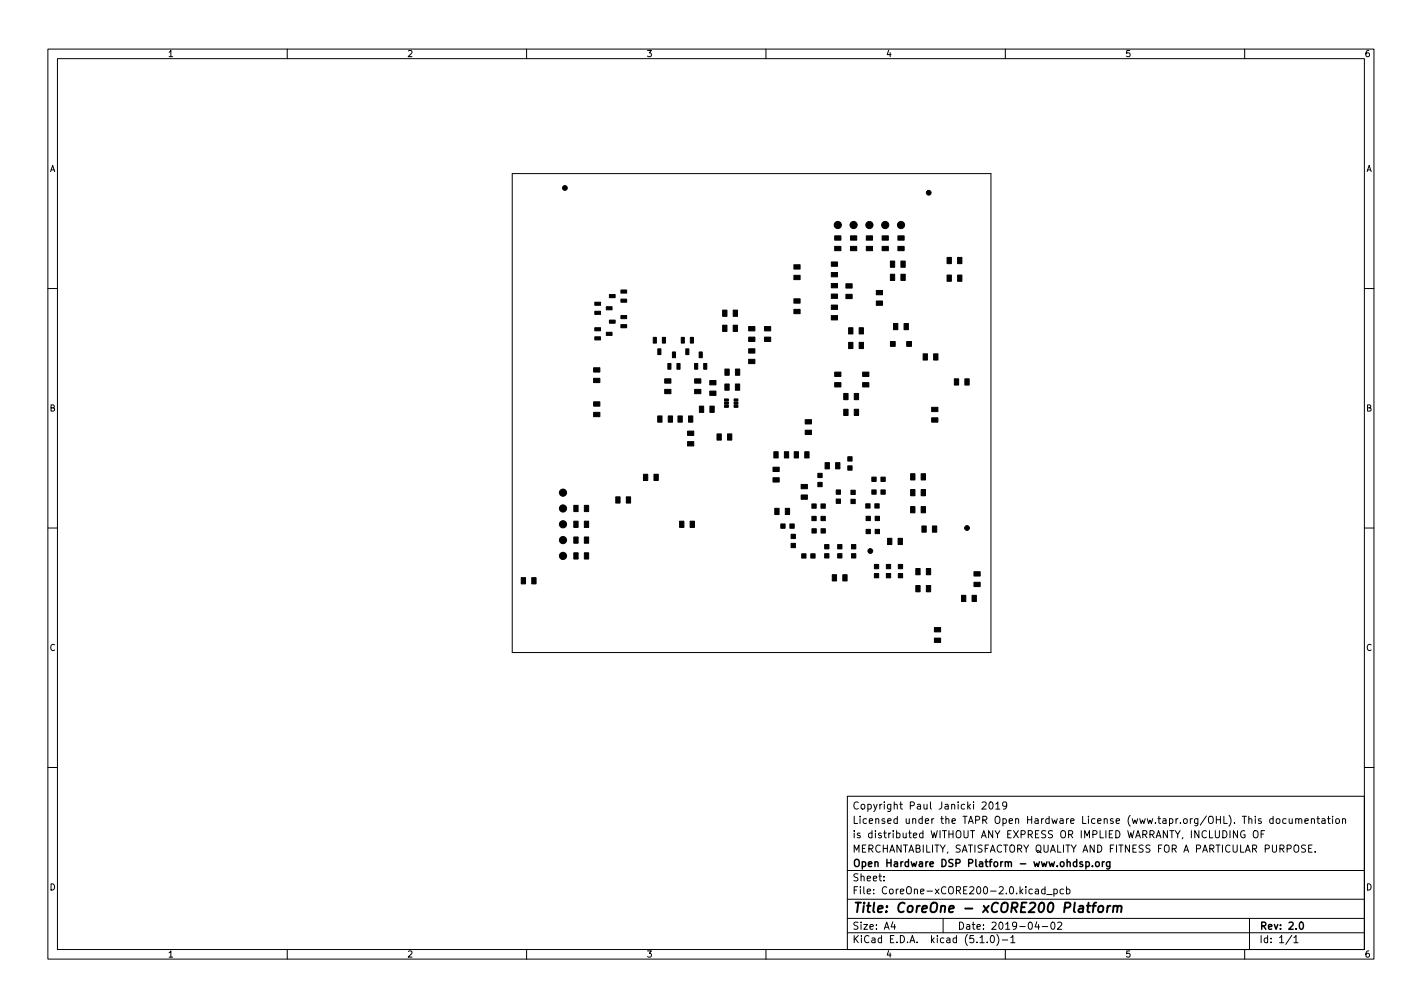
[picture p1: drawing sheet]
<svg xmlns="http://www.w3.org/2000/svg" width="297mm" height="210mm" viewBox="0 0 297 210" stroke-linecap="round" stroke-linejoin="round" font-family="sans-serif">
<defs><g id="words">
<text font-size="2.8" x="178" y="190.6">Title: CoreOne - xCORE200 Platform</text>
<g font-size="2.1">
<text x="178" y="172">Licensed under the TAPR Open Hardware License (www.tapr.org/OHL). This documentation</text>
<text x="178" y="169">Copyright Paul Janicki 2019</text>
<text x="178" y="178">MERCHANTABILITY, SATISFACTORY QUALITY AND FITNESS FOR A PARTICULAR PURPOSE.</text>
<text x="178" y="175">is distributed WITHOUT ANY EXPRESS OR IMPLIED WARRANTY, INCLUDING OF</text>
<text x="178" y="184">Sheet:</text>
<text x="178" y="181">Open Hardware DSP Platform - www.ohdsp.org</text>
<text x="178" y="186.7">File: CoreOne-xCORE200-2.0.kicad_pcb</text>
<text x="178" y="196.9">KiCad E.D.A. kicad (5.1.0)-1</text>
<text x="178" y="194.1">Size: A4</text>
<text x="200" y="194.1">Date: 2019-04-02</text>
<text x="263" y="194.1">Rev: 2.0</text>
<text x="263" y="196.9">Id: 1/1</text>
</g>
<g font-size="1.8">
<text x="35" y="11.9">1</text>
<text x="85" y="11.9">2</text>
<text x="135" y="11.9">3</text>
<text x="185" y="11.9">4</text>
<text x="235" y="11.9">5</text>
<text x="285" y="11.9">6</text>
<text x="10.3" y="35.9">A</text>
<text x="285.3" y="35.9">A</text>
<text x="10.3" y="85.9">B</text>
<text x="285.3" y="85.9">B</text>
<text x="10.3" y="135.9">C</text>
<text x="285.3" y="135.9">C</text>
<text x="10.3" y="185.9">D</text>
<text x="285.3" y="185.9">D</text>
<text x="35" y="199.9">1</text>
<text x="85" y="199.9">2</text>
<text x="135" y="199.9">3</text>
<text x="185" y="199.9">4</text>
<text x="235" y="199.9">5</text>
<text x="285" y="199.9">6</text>
</g>
</g></defs>
<g fill="none" stroke="#000" stroke-width=".21">
<path d="M10 10.2h277v190.1h-277zM12 12.2h273v186.1h-273zM60 10.2v2M110 10.2v2M160 10.2v2M210 10.2v2M260 10.2v2M107 36.2h100v100h-100zM10 60.2h2M285 60.2h2M10 110.2h2M285 110.2h2"/>
<path d="M10 160.2h2M177 166.3h108v32h-108zM205.1 167.6l.6-.2 .3 .5-.9 1h.9M206.7 167.6l.2-.2a.8 .8 0 0 1 .6 .8 .8 .8 0 0 1-.6 .7l-.2-.1-.1-.4zM208 167.9l.4-.5v1.5M208 168.9h.9M210.3 168.1l-.3 .3-.4-.1-.2-.2 .2-.6 .4-.1 .2 .2a.99 .99 0 0 1-.3 1.3h-.3M258.5 173.4v1.5l-.9-1.5v1.5M260 173.5a.7 .7 0 0 0-.9 .7 .7 .7 0 0 0 .9 .7l.1-.6h-.3M262 173.5l.1-.1a.5 .5 0 0 1 .7 .5v.5a.5 .5 0 0 1-.5 .6 .5 .5 0 0 1-.5-.6v-.5zM263.4 174.1h.5M264.1 173.4h-.7v1.5"/>
<path d="M265.9 171l-.4-.1-.3 .3 .2 .7h.5M265.9 170.4v1.5M266.7 171l.4-.1 .3 .3v.4l-.3 .3h-.4l-.1-.3zM268.6 171l-.4-.1-.3 .3 .2 .7h.5M269.3 170.9l.1 1h.3l.2-.1M269.9 170.9v1M270.6 171.1l.3-.2 .3 .1 .1 .9M270.6 170.9v1M271.3 171.1l.2-.2 .4 .1v.9M272.6 171.4l.7-.1-.1-.3-.4-.1-.2 .2v.8h.6M272.7 176.5l-.6-.1-.2 .3 .1 .4 .6 .3v.4l-.2 .1h-.5M273.4 177.1h.5"/>
<path d="M273.9 171.1l.2-.2 .4 .1 .1 .9M273.9 170.9v1M274.1 176.4h-.7v1.5h.7M274.7 177.8v.1M275.1 170.9h.5M275.3 170.4v1.3l.3 .2M276.1 171h.6l.1 .9M276.8 171.3l-.5 .1-.2 .2 .2 .3h.5M277.3 170.9h.6M277.5 170.4v1.3l.4 .2M278.4 170.4v.2M278.4 170.9v1"/>
<path d="M279.1 171l.4-.1 .3 .3v.4l-.3 .3h-.4l-.1-.3zM280.4 171.1l.2-.2 .4 .1 .1 .9M280.4 170.9v1M285 160.2h2M60 198.3v2M110 198.3v2M160 198.3v2M177 194.8h108M177 191.8h108M177 187.8h108M177 181.8h108M184.6 183.8v.1"/>
<path d="M184.6 183v.1M186.5 192.5l-.4 1h1M186.9 193v1M197 191.8v3M204.7 195.8l.4-.5v1.5M204.7 196.8h.9M206.2 196.7v.1M207 195.5l.2-.2a.8 .8 0 0 1 .5 .8 .8 .8 0 0 1-.5 .7l-.2-.1-.1-.4zM208.2 195.1a1.72 1.72 0 0 1 0 2.3M209.4 196.3h1.1M210 198.3v2M211.1 195.8l.5-.5v1.5"/>
<path d="M211.1 196.8h.9M216.3 185.7h.6v.9M216.6 192.5l-.4 1h.9M216.9 186l-.5 .1-.2 .2 .2 .3h.5M216.9 193v1M217.7 193.5h1.2M218.3 185.7l-.4-.1-.3 .3 .1 .7h.6M218.3 185.1v1.5M218.6 186.8h1.2M219.6 192.7l.3-.2a.8 .8 0 0 1 .5 .8 .8 .8 0 0 1-.5 .7l-.3-.1-.1-.4zM220.1 185.7l.5-.1 .3 .3-.2 .7h-.6M220.1 185.6v1.5"/>
<path d="M220.9 192.7l.6-.2 .3 .5-.9 1h.9M222.1 185.7l-.4-.1-.3 .3 .2 .7h.5M222.8 185.7l.4-.1 .3 .3-.1 .7h-.6M222.8 185.1v1.5M260 198.3v2M261 191.8v6.5M269.9 195.3l-1.3 1.9M270.3 195.8l.4-.5v1.5M270.3 196.8h.8"/>
</g>
<path d="M226.8 179.9v1.5M230.3 179.9v1M230.7 179.9l-.4 .3M231.8 179.9v1.2l-.2 .3h-.4M226.1 180l-.3-.1-.2 .2v.3l.5 .1v.4h-.5M226.8 180l.5-.1 .3 .3-.2 .7h-.6M228.2 180.8v.1M228.9 180.1l.2-.2 .5 .2v.5l-.1 .3h-.4l-.2-.1zM231.8 180l-.4-.1-.3 .3 .2 .7h.5M271.6 192.6l.2-.1a.8 .8 0 0 1 .5 .8 .8 .8 0 0 1-.5 .7 1 1 0 0 1-.2-1.4z" fill="none" stroke="#000" stroke-width=".3"/>
<path d="M227 189.1h.8M227.4 188.5l-.2 1.7v.2l.4 .1M228.2 189.1h.7M229 188.5l-.4 .1-.1 .1-.2 1.8M229.6 189.3l.1-.1a.5 .5 0 0 1 .8 .3l-.1 .6-.2 .3a.5 .5 0 0 1-.8-.3zM231.4 189.1l-.2 1.4M232 189.1l-.4 .1-.3 .3M232.6 189.3l.3-.2 .5 .1-.1 1.3M232.6 189.1l-.1 1.4M233.5 189.4a.5 .5 0 0 1 .7-.2v1.3" fill="none" stroke="#000" stroke-width=".4"/>
<g fill="#000" stroke="#000" stroke-width=".21">
<path d="M165.8 57.5h1.3v.9h-1.3zM165.8 55.3h1.3v.9h-1.3zM173.6 59.2h1.4v.9h-1.4zM173.6 54.7h1.4v.9h-1.4zM173.6 56.9h1.4v.9h-1.4zM174.4 49.2h1.3v.9h-1.3zM174.4 51.4h1.3v.9h-1.3zM176.7 59.2h1.3v.9h-1.3zM177.7 49.2h1.3v.9h-1.3zM177.7 51.4h1.3v.9h-1.3zM181 49.2h1.3v.9h-1.3zM181 51.4h1.3v.9h-1.3z"/>
<path d="M184.3 49.2h1.3v.9h-1.3zM184.3 51.4h1.3v.9h-1.3zM186 54.5h.9v1.3h-.9zM186 57.3h.9v1.3h-.9zM187.6 51.4h1.3v.9h-1.3zM187.6 49.2h1.3v.9h-1.3zM188.2 54.5h.9v1.3h-.9zM188.2 57.3h.9v1.3h-.9zM197.8 57.4h.9v1.3h-.9zM197.8 53.7h.9v1.3h-.9zM200 57.4h.9v1.3h-.9zM200 53.7h.9v1.3h-.9z"/>
<path d="M124 79h1.3v.9h-1.3zM124 76.8h1.3v.9h-1.3zM124.2 70.3h1.3v.7h-1.3zM124.2 68.4h1.3v.7h-1.3zM124.2 65h1.3v.6h-1.3zM124.2 63.1h1.3v.6h-1.3zM127.3 66.8h1.2v.7h-1.2zM127.3 61.5h1.2v.7h-1.2zM126.6 69.4h1.2v.6h-1.2zM126.6 64h1.2v.7h-1.2zM129.7 65.9h1.2v.6h-1.2zM129.7 67.8h1.2v.6h-1.2z"/>
<path d="M129.7 60.6h1.2v.6h-1.2zM129.7 62.5h1.2v.6h-1.2zM136.5 70.4h.6v1.2h-.6zM137.4 72.8h.7v1.2h-.7zM138.4 70.4h.6v1.2h-.6zM138.9 79.1h1.3v.9h-1.3zM139.5 75.9h.7v1.2h-.7zM140.5 73.5h.6v1.2h-.6zM141.4 75.9h.7v1.2h-.7zM142.3 70.4h.7v1.2h-.7zM143.3 72.8h.6v1.2h-.6zM144.2 70.4h.7v1.2h-.7z"/>
<path d="M145.1 75.9h.6v1.2h-.6zM145.1 79.1h1.3v.9h-1.3zM146 73.5h.7v1.2h-.7zM147 75.9h.6v1.2h-.6zM148.3 79.5h1.3v.9h-1.3zM151.4 77.1h.9v1.3h-.9zM150.9 64.7h1v1.3h-1zM150.9 67.9h1v1.3h-1zM153.6 77.1h.9v1.3h-.9zM153.2 64.7h.8v1.3h-.8zM153.2 67.9h.8v1.3h-.8zM156.4 72.8h1.3v.9h-1.3z"/>
<path d="M156.4 75h1.3v.9h-1.3zM156.4 68.2h1.3v.9h-1.3zM156.4 70.4h1.3v.9h-1.3zM159.7 70.4h1.3v.9h-1.3zM159.7 68.2h1.3v.9h-1.3zM165.8 62.4h1.3v.9h-1.3zM165.8 64.6h1.3v.9h-1.3zM173.6 61.4h1.4v.9h-1.4zM173.6 63.7h1.4v.9h-1.4zM173.6 65.9h1.4v.9h-1.4zM174.4 77.7h1.3v.9h-1.3zM174.4 79.9h1.3v.9h-1.3z"/>
<path d="M176.7 61.4h1.3v.9h-1.3zM177.3 71.5h.9v1.3h-.9zM177.3 68.4h.9v1.3h-.9zM179.5 71.5h.9v1.3h-.9zM179.5 68.4h.9v1.3h-.9zM180.2 77.7h1.3v.9h-1.3zM183 62.8h1.3v.9h-1.3zM183 60.6h1.3v.9h-1.3zM186 71.3h1v1h-1zM186.6 67.5h.9v1.3h-.9zM188.8 67.5h.9v1.3h-.9zM189.4 71.3h1v1h-1z"/>
<path d="M192.8 73.9h.9v1.3h-.9zM195 73.9h.9v1.3h-.9zM124 83.9h1.3v.9h-1.3zM124 86.1h1.3v.9h-1.3zM134.4 99h.9v1.3h-.9zM136.6 99h.9v1.3h-.9zM137.4 86.8h.9v1.3h-.9zM138.9 81.3h1.3v.9h-1.3zM139.6 86.8h.9v1.3h-.9zM141.6 86.8h.9v1.3h-.9zM143.8 86.8h.9v1.3h-.9zM143.6 92.2h1.3v.9h-1.3z"/>
<path d="M143.6 90h1.3v.9h-1.3zM146.1 84.8h.9v1.3h-.9zM145.1 81.3h1.3v.9h-1.3zM148.3 81.7h1.3v.9h-1.3zM148.3 84.8h.9v1.3h-.9zM149.8 90.6h.9v1.3h-.9zM151.3 84.6h.8v.4h-.8zM151.3 83.9h.8v.5h-.8zM151.3 83.3h.8v.4h-.8zM151.4 80.2h.9v1.3h-.9zM152 90.6h.9v1.3h-.9zM153.3 83.3h.8v.4h-.8z"/>
<path d="M153.3 83.9h.8v.5h-.8zM153.3 84.6h.8v.4h-.8zM153.6 80.2h.9v1.3h-.9zM161.6 94.3h.9v1.3h-.9zM161.5 97.6h1.3v.9h-1.3zM163.8 94.3h.9v1.3h-.9zM165.9 94.3h.9v1.3h-.9zM168.1 94.3h.9v1.3h-.9zM168.2 89.8h1.3v.9h-1.3zM168.2 87.6h1.3v.9h-1.3zM170.8 98.8h.9v.9h-.9zM172.3 96.6h1v1.3h-1z"/>
<path d="M174.6 96.6h.8v1.3h-.8zM176.3 85.5h.9v1.3h-.9zM176.3 82.1h.9v1.3h-.9zM177.1 97.3h.9v.9h-.9zM177.1 95.4h.9v.9h-.9zM178.4 85.5h.9v1.3h-.9zM178.4 82.1h.9v1.3h-.9zM180.2 79.9h1.3v.9h-1.3zM194.6 87.2h1.3v.9h-1.3zM194.6 85h1.3v.9h-1.3zM199.4 79.1h.9v1.3h-.9zM201.6 79.1h.8v1.3h-.8z"/>
<path d="M119.9 115.4h.9v1.3h-.9zM119.9 105.5h.9v1.3h-.9zM119.9 108.8h.9v1.3h-.9zM119.9 112.1h.9v1.3h-.9zM122.1 115.4h.9v1.3h-.9zM122.1 105.5h.9v1.3h-.9zM122.1 108.8h.9v1.3h-.9zM122.1 112.1h.9v1.3h-.9zM128.6 103.7h.9v1.3h-.9zM130.8 103.7h.9v1.3h-.9zM142 108.8h.9v1.3h-.9zM144.2 108.8h.9v1.3h-.9z"/>
<path d="M161.8 106.1h.9v1.3h-.9zM161.5 99.8h1.3v.9h-1.3zM163.1 109.4h.9v.9h-.9zM164 106.1h.9v1.3h-.9zM165 109.4h.9v.9h-.9zM165.3 113.4h.9v.9h-.9zM165.3 111.5h.9v.9h-.9zM167.5 115.6h.9v.9h-.9zM167.3 103.3h1.3v.9h-1.3zM167.3 101.1h1.3v.9h-1.3zM169.6 107.8h.9v.9h-.9zM169.6 105.2h.9v.9h-.9z"/>
<path d="M169.6 110.4h.9v.9h-.9zM169.4 115.6h.9v.9h-.9zM171.5 107.8h.9v.9h-.9zM171.5 105.2h.9v.9h-.9zM171.5 110.4h.9v.9h-.9zM170.8 100.7h.9v.9h-.9zM172.3 115.6h.9v.9h-.9zM172.3 113.7h.9v.9h-.9zM174.7 102.3h.9v.9h-.9zM174.7 104.2h.9v.9h-.9zM175 115.6h.9v.9h-.9zM175 113.7h.9v.9h-.9z"/>
<path d="M177.7 102.3h.9v.9h-.9zM177.7 104.2h.9v.9h-.9zM177.9 115.6h.9v.9h-.9zM177.9 113.7h.9v.9h-.9zM180.8 105.2h.9v.9h-.9zM180.9 107.8h.9v.9h-.9zM180.9 110.5h.9v.9h-.9zM182.1 102.3h.9v.9h-.9zM182.1 99.6h.9v.9h-.9zM182.6 117.8h1v.9h-1zM182.6 119.7h1v.9h-1zM182.7 105.2h.9v.9h-.9z"/>
<path d="M182.8 107.8h.9v.9h-.9zM182.8 110.5h.9v.9h-.9zM184 102.3h.9v.9h-.9zM184 99.6h.9v.9h-.9zM185.2 117.8h.8v.9h-.8zM185.2 119.7h.8v.9h-.8zM185.4 112.4h.9v1.3h-.9zM187.6 112.4h.9v1.3h-.9zM187.7 117.8h.9v.9h-.9zM187.7 119.7h.9v.9h-.9zM190.2 98.9h.9v1.3h-.9zM190.2 102.2h.9v1.3h-.9z"/>
<path d="M190.2 105.8h.9v1.3h-.9zM192.4 98.9h.9v1.3h-.9zM192.4 102.2h.9v1.3h-.9zM192.4 105.8h.9v1.3h-.9zM192.6 109.8h.9v1.3h-.9zM194.8 109.8h.9v1.3h-.9zM108.9 120.6h.9v1.3h-.9zM111.1 120.6h.9v1.3h-.9zM173.9 120h.8v1.3h-.8zM176 120h1v1.3h-1zM191.3 118.7h.9v1.3h-.9zM191.3 122.3h.9v1.3h-.9z"/>
<path d="M193.5 118.7h.9v1.3h-.9zM193.5 122.3h.9v1.3h-.9zM195.2 133.2h1.3v.9h-1.3zM195.2 131h1.3v.9h-1.3zM200.8 124.3h.9v1.3h-.9zM203 124.3h1v1.3h-1zM203.4 121.6h1.3v.9h-1.3zM203.4 119.4h1.3v.9h-1.3z"/>
<circle cx="118" cy="39.2" r=".5"/>
<circle cx="175" cy="47" r=".75"/>
<circle cx="178.3" cy="47" r=".75"/>
<circle cx="181.6" cy="47" r=".75"/>
<circle cx="184.9" cy="47" r=".75"/>
<circle cx="188.2" cy="47" r=".75"/>
<circle cx="194" cy="40.2" r=".5"/>
<circle cx="117.6" cy="102.9" r=".75"/>
<circle cx="117.6" cy="112.8" r=".75"/>
<circle cx="117.6" cy="109.5" r=".75"/>
<circle cx="117.6" cy="106.2" r=".75"/>
<circle cx="117.6" cy="116.1" r=".75"/>
<circle cx="181.8" cy="115" r=".5"/>
<circle cx="202" cy="110.2" r=".5"/>
</g>
<use href="#words"/>
</svg>
